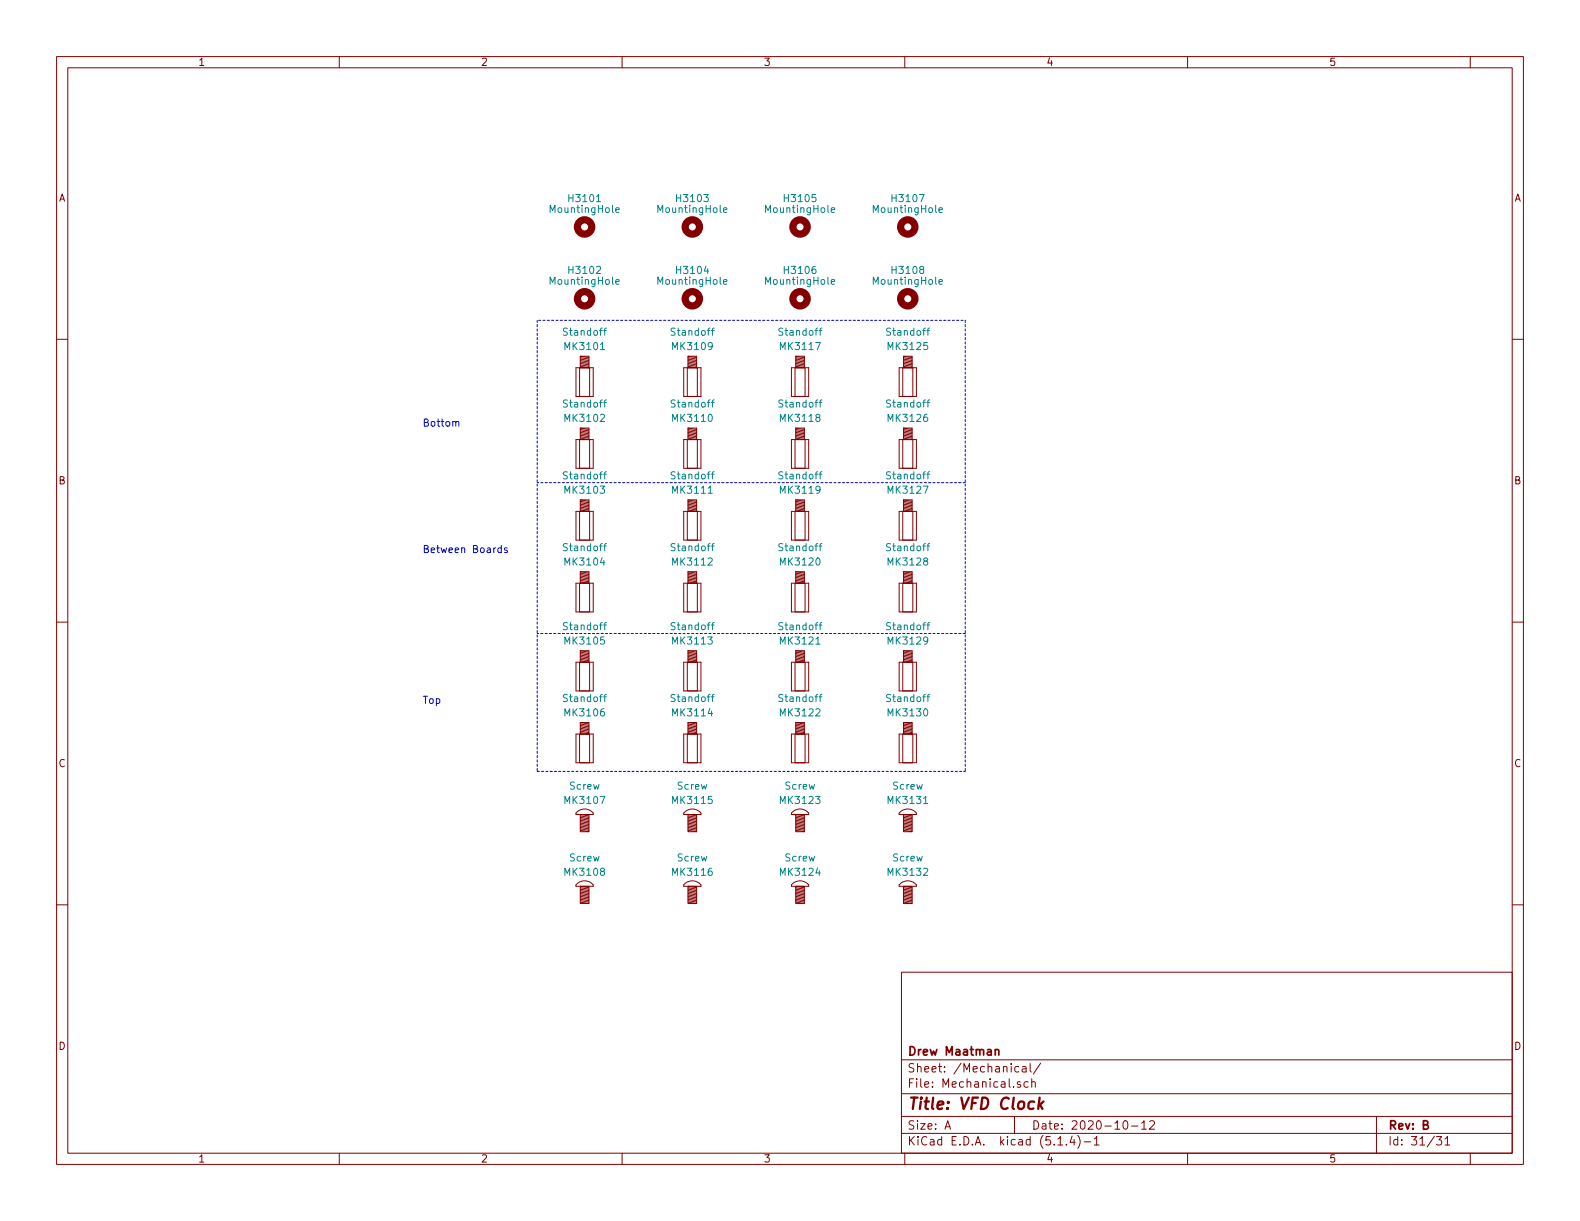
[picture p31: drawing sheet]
<svg xmlns="http://www.w3.org/2000/svg" width="279mm" height="216mm" viewBox="0 0 279 216" stroke-linecap="round" stroke-linejoin="round" font-family="sans-serif">
<defs><g id="words">
<text font-size="2.8" fill="#840000" x="160.4" y="196.2">Title: VFD Clock</text>
<g font-size="2.1" fill="#840000">
<text x="160.4" y="189.6">Sheet: /Mechanical/</text>
<text x="160.4" y="186.6">Drew Maatman</text>
<text x="160.4" y="192.3">File: Mechanical.sch</text>
<text x="160.4" y="202.5">KiCad E.D.A. kicad (5.1.4)-1</text>
<text x="160.4" y="199.7">Size: A</text>
<text x="182.4" y="199.7">Date: 2020-10-12</text>
<text x="245.4" y="199.7">Rev: B</text>
<text x="245.4" y="202.5">Id: 31/31</text>
</g>
<g font-size="1.8" fill="#840000">
<text x="35" y="11.6">1</text>
<text x="85" y="11.6">2</text>
<text x="135" y="11.6">3</text>
<text x="185" y="11.6">4</text>
<text x="235" y="11.6">5</text>
<text x="10.4" y="35.6">A</text>
<text x="267.8" y="35.6">A</text>
<text x="10.4" y="85.6">B</text>
<text x="267.8" y="85.6">B</text>
<text x="10.4" y="135.6">C</text>
<text x="267.8" y="135.6">C</text>
<text x="10.4" y="185.6">D</text>
<text x="267.8" y="185.6">D</text>
<text x="35" y="205.5">1</text>
<text x="85" y="205.5">2</text>
<text x="135" y="205.5">3</text>
<text x="185" y="205.5">4</text>
<text x="235" y="205.5">5</text>
</g>
<g font-size="1.8" fill="#008484">
<text x="100.8" y="35.7">H3101</text>
<text x="119.8" y="35.7">H3103</text>
<text x="138.9" y="35.7">H3105</text>
<text x="157.9" y="35.7">H3107</text>
<text x="97.5" y="37.6">MountingHole</text>
<text x="116.5" y="37.6">MountingHole</text>
<text x="135.6" y="37.6">MountingHole</text>
<text x="154.6" y="37.6">MountingHole</text>
<text x="97.5" y="50.3">MountingHole</text>
<text x="100.8" y="48.4">H3102</text>
<text x="116.5" y="50.3">MountingHole</text>
<text x="119.8" y="48.4">H3104</text>
<text x="135.6" y="50.3">MountingHole</text>
<text x="138.9" y="48.4">H3106</text>
<text x="154.6" y="50.3">MountingHole</text>
<text x="157.9" y="48.4">H3108</text>
<text x="99.8" y="59.4">Standoff</text>
<text x="118.8" y="59.4">Standoff</text>
<text x="137.9" y="59.4">Standoff</text>
<text x="156.9" y="59.4">Standoff</text>
<text x="100.1" y="61.9">MK3101</text>
<text x="119.1" y="61.9">MK3109</text>
<text x="138.2" y="61.9">MK3117</text>
<text x="157.2" y="61.9">MK3125</text>
<text x="99.8" y="72.1">Standoff</text>
<text x="100.1" y="74.6">MK3102</text>
<text x="118.8" y="72.1">Standoff</text>
<text x="119.1" y="74.6">MK3110</text>
<text x="137.9" y="72.1">Standoff</text>
<text x="138.2" y="74.6">MK3118</text>
<text x="156.9" y="72.1">Standoff</text>
<text x="157.2" y="74.6">MK3126</text>
<text x="99.8" y="84.8">Standoff</text>
<text x="100.1" y="87.3">MK3103</text>
<text x="118.8" y="84.8">Standoff</text>
<text x="119.1" y="87.3">MK3111</text>
<text x="137.9" y="84.8">Standoff</text>
<text x="138.2" y="87.3">MK3119</text>
<text x="156.9" y="84.8">Standoff</text>
<text x="157.2" y="87.3">MK3127</text>
<text x="99.8" y="97.5">Standoff</text>
<text x="100.1" y="100">MK3104</text>
<text x="118.8" y="97.5">Standoff</text>
<text x="119.1" y="100">MK3112</text>
<text x="137.9" y="97.5">Standoff</text>
<text x="138.2" y="100">MK3120</text>
<text x="156.9" y="97.5">Standoff</text>
<text x="157.2" y="100">MK3128</text>
<text x="99.8" y="111.4">Standoff</text>
<text x="100.1" y="114">MK3105</text>
<text x="118.8" y="111.4">Standoff</text>
<text x="119.1" y="114">MK3113</text>
<text x="137.9" y="111.4">Standoff</text>
<text x="138.2" y="114">MK3121</text>
<text x="156.9" y="111.4">Standoff</text>
<text x="157.2" y="114">MK3129</text>
<text x="99.8" y="124.1">Standoff</text>
<text x="118.8" y="124.1">Standoff</text>
<text x="137.9" y="124.1">Standoff</text>
<text x="156.9" y="124.1">Standoff</text>
<text x="100.1" y="126.7">MK3106</text>
<text x="119.1" y="126.7">MK3114</text>
<text x="138.2" y="126.7">MK3122</text>
<text x="157.2" y="126.7">MK3130</text>
<text x="100.1" y="142.2">MK3107</text>
<text x="100.8" y="139.6">Screw</text>
<text x="119.1" y="142.2">MK3115</text>
<text x="119.8" y="139.6">Screw</text>
<text x="138.2" y="142.2">MK3123</text>
<text x="138.9" y="139.6">Screw</text>
<text x="157.2" y="142.2">MK3131</text>
<text x="157.9" y="139.6">Screw</text>
<text x="100.1" y="154.9">MK3108</text>
<text x="100.8" y="152.3">Screw</text>
<text x="119.1" y="154.9">MK3116</text>
<text x="119.8" y="152.3">Screw</text>
<text x="138.2" y="154.9">MK3124</text>
<text x="138.9" y="152.3">Screw</text>
<text x="157.2" y="154.9">MK3132</text>
<text x="157.9" y="152.3">Screw</text>
</g>
<g font-size="1.8" fill="#0000c2">
<text x="74.7" y="75.4">Bottom</text>
<text x="74.7" y="97.8">Between Boards</text>
<text x="74.7" y="124.5">Top</text>
</g>
</g></defs>
<g fill="none" stroke="#840000" stroke-width=".18">
<path d="M10 10h259.4v195.9h-259.4zM12 12h255.4v191.9h-255.4zM60 10v2M110 10v2M160 10v2M210 10v2M260 10v2M10 60h2M267.4 60h2M101.9 65v5.1zM101.9 65h3zM101.9 70.1h3z"/>
<path d="M101.9 77.7v5.1zM101.9 77.7h3zM102.5 65h1.8v5.1h-1.8zM102.5 77.7h1.8v5.1h-1.8zM102.6 65h1.5zM102.6 63v2zM102.6 63h1.5zM102.6 77.7h1.5zM102.6 75.7v2zM102.6 75.7h1.5zM102.6 64.8l1.5 .2M102.6 64.5l1.5 .3"/>
<path d="M102.6 64.3l1.5 .2M102.6 64l1.5 .3M102.6 63.8l1.5 .2M102.6 63.5l1.5 .3M102.6 63.2l1.5 .3M102.6 63l1.5 .2M102.6 77.5l1.5 .2M102.6 77.2l1.5 .3M102.6 77l1.5 .2M102.6 76.7l1.5 .3M102.6 76.5l1.5 .2M102.6 76.2l1.5 .3"/>
<path d="M102.6 75.9l1.5 .3M102.6 75.7l1.5 .2M104.1 63v2zM104.1 75.7v2zM104.9 65v5.1zM104.9 77.7v5.1zM120.9 65v5.1zM120.9 65h3.1zM120.9 70.1h3.1zM120.9 77.7v5.1zM120.9 77.7h3.1zM121.5 65h1.8v5.1h-1.8z"/>
<path d="M121.5 77.7h1.8v5.1h-1.8zM121.7 65h1.5zM121.7 63v2zM121.7 63h1.5zM121.7 77.7h1.5zM121.7 75.7v2zM121.7 75.7h1.5zM121.7 64.8l1.5 .2M121.7 64.5l1.5 .3M121.7 64.3l1.5 .2M121.7 64l1.5 .3M121.7 63.8l1.5 .2"/>
<path d="M121.7 63.5l1.5 .3M121.7 63.2l1.5 .3M121.7 63l1.5 .2M121.7 77.5l1.5 .2M121.7 77.2l1.5 .3M121.7 77l1.5 .2M121.7 76.7l1.5 .3M121.7 76.5l1.5 .2M121.7 76.2l1.5 .3M121.7 75.9l1.5 .3M121.7 75.7l1.5 .2M123.2 63v2z"/>
<path d="M123.2 75.7v2zM124 65v5.1zM124 77.7v5.1zM140 77.7v5.1zM140 77.7h3zM140 65v5.1zM140 65h3zM140 70.1h3zM140.6 77.7h1.8v5.1h-1.8zM140.6 65h1.8v5.1h-1.8zM140.7 77.7h1.5zM140.7 75.7v2z"/>
<path d="M140.7 75.7h1.5zM140.7 65h1.5zM140.7 63v2zM140.7 63h1.5zM140.7 77.5l1.5 .2M140.7 77.2l1.5 .3M140.7 77l1.5 .2M140.7 76.7l1.5 .3M140.7 76.5l1.5 .2M140.7 76.2l1.5 .3M140.7 75.9l1.5 .3M140.7 75.7l1.5 .2"/>
<path d="M140.7 64.8l1.5 .2M140.7 64.5l1.5 .3M140.7 64.3l1.5 .2M140.7 64l1.5 .3M140.7 63.8l1.5 .2M140.7 63.5l1.5 .3M140.7 63.2l1.5 .3M140.7 63l1.5 .2M142.2 75.7v2zM142.2 63v2zM143 77.7v5.1zM143 65v5.1z"/>
<path d="M159 65v5.1zM159 65h3.1zM159 70.1h3.1zM159 77.7v5.1zM159 77.7h3.1zM159.6 65h1.8v5.1h-1.8zM159.6 77.7h1.8v5.1h-1.8zM159.8 65h1.5zM159.8 63v2zM159.8 63h1.5zM159.8 77.7h1.5zM159.8 75.7v2z"/>
<path d="M159.8 75.7h1.5zM159.8 64.8l1.5 .2M159.8 64.5l1.5 .3M159.8 64.3l1.5 .2M159.8 64l1.5 .3M159.8 63.8l1.5 .2M159.8 63.5l1.5 .3M159.8 63.2l1.5 .3M159.8 63l1.5 .2M159.8 77.5l1.5 .2M159.8 77.2l1.5 .3M159.8 77l1.5 .2"/>
<path d="M159.8 76.7l1.5 .3M159.8 76.5l1.5 .2M159.8 76.2l1.5 .3M159.8 75.9l1.5 .3M159.8 75.7l1.5 .2M161.3 63v2zM161.3 75.7v2zM162.1 65v5.1zM162.1 77.7v5.1zM101.9 90.4v5.1zM101.9 90.4h3zM101.9 95.5h3z"/>
<path d="M101.9 82.8h3zM102.5 90.4h1.8v5.1h-1.8zM102.6 90.4h1.5zM102.6 88.4v2zM102.6 88.4h1.5zM102.6 90.2l1.5 .2M102.6 89.9l1.5 .3M102.6 89.7l1.5 .2M102.6 89.4l1.5 .3M102.6 89.2l1.5 .2M102.6 88.9l1.5 .3M102.6 88.6l1.5 .3"/>
<path d="M102.6 88.4l1.5 .2M104.1 88.4v2zM104.9 90.4v5.1zM120.9 90.4v5.1zM120.9 90.4h3.1zM120.9 95.5h3.1zM120.9 82.8h3.1zM121.5 90.4h1.8v5.1h-1.8zM121.7 90.4h1.5zM121.7 88.4v2zM121.7 88.4h1.5zM121.7 90.2l1.5 .2"/>
<path d="M121.7 89.9l1.5 .3M121.7 89.7l1.5 .2M121.7 89.4l1.5 .3M121.7 89.2l1.5 .2M121.7 88.9l1.5 .3M121.7 88.6l1.5 .3M121.7 88.4l1.5 .2M123.2 88.4v2zM124 90.4v5.1zM140 90.4v5.1zM140 90.4h3zM140 95.5h3z"/>
<path d="M140 82.8h3zM140.6 90.4h1.8v5.1h-1.8zM140.7 90.4h1.5zM140.7 88.4v2zM140.7 88.4h1.5zM140.7 90.2l1.5 .2M140.7 89.9l1.5 .3M140.7 89.7l1.5 .2M140.7 89.4l1.5 .3M140.7 89.2l1.5 .2M140.7 88.9l1.5 .3M140.7 88.6l1.5 .3"/>
<path d="M140.7 88.4l1.5 .2M142.2 88.4v2zM143 90.4v5.1zM159 90.4v5.1zM159 90.4h3.1zM159 95.5h3.1zM159 82.8h3.1zM159.6 90.4h1.8v5.1h-1.8zM159.8 90.4h1.5zM159.8 88.4v2zM159.8 88.4h1.5zM159.8 90.2l1.5 .2"/>
<path d="M159.8 89.9l1.5 .3M159.8 89.7l1.5 .2M159.8 89.4l1.5 .3M159.8 89.2l1.5 .2M159.8 88.9l1.5 .3M159.8 88.6l1.5 .3M159.8 88.4l1.5 .2M161.3 88.4v2zM162.1 90.4v5.1zM10 110h2M101.9 117.1v5.1zM101.9 117.1h3z"/>
<path d="M101.9 103.1v5.1zM101.9 103.1h3zM101.9 108.2h3zM102.5 117.1h1.8v5.1h-1.8zM102.5 103.1h1.8v5.1h-1.8zM102.6 117.1h1.5zM102.6 115.1v2zM102.6 115.1h1.5zM102.6 103.1h1.5zM102.6 101.1v2zM102.6 101.1h1.5zM102.6 116.8l1.5 .3"/>
<path d="M102.6 116.6l1.5 .2M102.6 116.3l1.5 .3M102.6 116.1l1.5 .2M102.6 115.8l1.5 .3M102.6 115.6l1.5 .2M102.6 115.3l1.5 .3M102.6 115.1l1.5 .2M102.6 102.9l1.5 .2M102.6 102.6l1.5 .3M102.6 102.4l1.5 .2M102.6 102.1l1.5 .3M102.6 101.9l1.5 .2"/>
<path d="M102.6 101.6l1.5 .3M102.6 101.3l1.5 .3M102.6 101.1l1.5 .2M104.1 115.1v2zM104.1 101.1v2zM104.9 117.1v5.1zM104.9 103.1v5.1zM120.9 103.1v5.1zM120.9 103.1h3.1zM120.9 108.2h3.1zM120.9 117.1v5.1zM120.9 117.1h3.1z"/>
<path d="M121.5 103.1h1.8v5.1h-1.8zM121.5 117.1h1.8v5.1h-1.8zM121.7 103.1h1.5zM121.7 101.1v2zM121.7 101.1h1.5zM121.7 117.1h1.5zM121.7 115.1v2zM121.7 115.1h1.5zM121.7 102.9l1.5 .2M121.7 102.6l1.5 .3M121.7 102.4l1.5 .2M121.7 102.1l1.5 .3"/>
<path d="M121.7 101.9l1.5 .2M121.7 101.6l1.5 .3M121.7 101.3l1.5 .3M121.7 101.1l1.5 .2M121.7 116.8l1.5 .3M121.7 116.6l1.5 .2M121.7 116.3l1.5 .3M121.7 116.1l1.5 .2M121.7 115.8l1.5 .3M121.7 115.6l1.5 .2M121.7 115.3l1.5 .3M121.7 115.1l1.5 .2"/>
<path d="M123.2 101.1v2zM123.2 115.1v2zM124 103.1v5.1zM124 117.1v5.1zM140 103.1v5.1zM140 103.1h3zM140 108.2h3zM140 117.1v5.1zM140 117.1h3zM140.6 103.1h1.8v5.1h-1.8zM140.6 117.1h1.8v5.1h-1.8zM140.7 103.1h1.5z"/>
<path d="M140.7 101.1v2zM140.7 101.1h1.5zM140.7 117.1h1.5zM140.7 115.1v2zM140.7 115.1h1.5zM140.7 102.9l1.5 .2M140.7 102.6l1.5 .3M140.7 102.4l1.5 .2M140.7 102.1l1.5 .3M140.7 101.9l1.5 .2M140.7 101.6l1.5 .3M140.7 101.3l1.5 .3"/>
<path d="M140.7 101.1l1.5 .2M140.7 116.8l1.5 .3M140.7 116.6l1.5 .2M140.7 116.3l1.5 .3M140.7 116.1l1.5 .2M140.7 115.8l1.5 .3M140.7 115.6l1.5 .2M140.7 115.3l1.5 .3M140.7 115.1l1.5 .2M142.2 101.1v2zM142.2 115.1v2zM143 103.1v5.1z"/>
<path d="M143 117.1v5.1zM159 103.1v5.1zM159 103.1h3.1zM159 108.2h3.1zM159 117.1v5.1zM159 117.1h3.1zM159.6 103.1h1.8v5.1h-1.8zM159.6 117.1h1.8v5.1h-1.8zM159.8 103.1h1.5zM159.8 101.1v2zM159.8 101.1h1.5zM159.8 117.1h1.5z"/>
<path d="M159.8 115.1v2zM159.8 115.1h1.5zM159.8 102.9l1.5 .2M159.8 102.6l1.5 .3M159.8 102.4l1.5 .2M159.8 102.1l1.5 .3M159.8 101.9l1.5 .2M159.8 101.6l1.5 .3M159.8 101.3l1.5 .3M159.8 101.1l1.5 .2M159.8 116.8l1.5 .3M159.8 116.6l1.5 .2"/>
<path d="M159.8 116.3l1.5 .3M159.8 116.1l1.5 .2M159.8 115.8l1.5 .3M159.8 115.6l1.5 .2M159.8 115.3l1.5 .3M159.8 115.1l1.5 .2M161.3 101.1v2zM161.3 115.1v2zM162.1 103.1v5.1zM162.1 117.1v5.1zM267.4 110h2M101.9 122.2h3z"/>
<path d="M101.9 129.8v5.1zM101.9 129.8h3zM101.9 134.9h3zM102.5 129.8h1.8v5.1h-1.8zM102.6 129.8h1.5zM102.6 127.8v2zM102.6 127.8h1.5zM102.6 129.5l1.5 .3M102.6 129.3l1.5 .2M102.6 129l1.5 .3M102.6 128.8l1.5 .2M102.6 128.5l1.5 .3"/>
<path d="M102.6 128.3l1.5 .2M102.6 128l1.5 .3M102.6 127.8l1.5 .2M104.1 127.8v2zM104.9 129.8v5.1zM120.9 122.2h3.1zM120.9 129.8v5.1zM120.9 129.8h3.1zM120.9 134.9h3.1zM121.5 129.8h1.8v5.1h-1.8zM121.7 129.8h1.5zM121.7 127.8v2z"/>
<path d="M121.7 127.8h1.5zM121.7 129.5l1.5 .3M121.7 129.3l1.5 .2M121.7 129l1.5 .3M121.7 128.8l1.5 .2M121.7 128.5l1.5 .3M121.7 128.3l1.5 .2M121.7 128l1.5 .3M121.7 127.8l1.5 .2M123.2 127.8v2zM124 129.8v5.1zM140 122.2h3z"/>
<path d="M140 129.8v5.1zM140 129.8h3zM140 134.9h3zM140.6 129.8h1.8v5.1h-1.8zM140.7 129.8h1.5zM140.7 127.8v2zM140.7 127.8h1.5zM140.7 129.5l1.5 .3M140.7 129.3l1.5 .2M140.7 129l1.5 .3M140.7 128.8l1.5 .2M140.7 128.5l1.5 .3"/>
<path d="M140.7 128.3l1.5 .2M140.7 128l1.5 .3M140.7 127.8l1.5 .2M142.2 127.8v2zM143 129.8v5.1zM159 122.2h3.1zM159 129.8v5.1zM159 129.8h3.1zM159 134.9h3.1zM159.6 129.8h1.8v5.1h-1.8zM159.8 129.8h1.5zM159.8 127.8v2z"/>
<path d="M159.8 127.8h1.5zM159.8 129.5l1.5 .3M159.8 129.3l1.5 .2M159.8 129l1.5 .3M159.8 128.8l1.5 .2M159.8 128.5l1.5 .3M159.8 128.3l1.5 .2M159.8 128l1.5 .3M159.8 127.8l1.5 .2M161.3 127.8v2zM162.1 129.8v5.1zM10 160h2"/>
<path d="M101.9 143.8a1.99 1.99 0 0 1 3 0v.2h-3zM101.9 156.5a1.99 1.99 0 0 1 3 0v.2h-3zM102.6 144h1.5v3.1h-1.5zM102.6 156.7h1.5v3.1h-1.5zM102.6 146.8l1.5 .3M102.6 146.6l1.5 .2M102.6 146.3l1.5 .3M102.6 146.1l1.5 .2M102.6 145.8l1.5 .3M102.6 145.5l1.5 .3M102.6 145.3l1.5 .2M102.6 145l1.5 .3"/>
<path d="M102.6 144.8l1.5 .2M102.6 144.5l1.5 .3M102.6 144.3l1.5 .2M102.6 144l1.5 .3M102.6 159.5l1.5 .3M102.6 159.3l1.5 .2M102.6 159l1.5 .3M102.6 158.8l1.5 .2M102.6 158.5l1.5 .3M102.6 158.2l1.5 .3M102.6 158l1.5 .2M102.6 157.7l1.5 .3"/>
<path d="M102.6 157.5l1.5 .2M102.6 157.2l1.5 .3M102.6 157l1.5 .2M102.6 156.7l1.5 .3M120.9 143.8a1.99 1.99 0 0 1 3.1 0v.2h-3.1zM120.9 156.5a1.99 1.99 0 0 1 3.1 0v.2h-3.1zM121.7 144h1.5v3.1h-1.5zM121.7 156.7h1.5v3.1h-1.5zM121.7 146.8l1.5 .3M121.7 146.6l1.5 .2M121.7 146.3l1.5 .3M121.7 146.1l1.5 .2"/>
<path d="M121.7 145.8l1.5 .3M121.7 145.5l1.5 .3M121.7 145.3l1.5 .2M121.7 145l1.5 .3M121.7 144.8l1.5 .2M121.7 144.5l1.5 .3M121.7 144.3l1.5 .2M121.7 144l1.5 .3M121.7 159.5l1.5 .3M121.7 159.3l1.5 .2M121.7 159l1.5 .3M121.7 158.8l1.5 .2"/>
<path d="M121.7 158.5l1.5 .3M121.7 158.2l1.5 .3M121.7 158l1.5 .2M121.7 157.7l1.5 .3M121.7 157.5l1.5 .2M121.7 157.2l1.5 .3M121.7 157l1.5 .2M121.7 156.7l1.5 .3M140 156.5a1.99 1.99 0 0 1 3 0v.2h-3zM140 143.8a1.99 1.99 0 0 1 3 0v.2h-3zM140.7 156.7h1.5v3.1h-1.5zM140.7 144h1.5v3.1h-1.5z"/>
<path d="M140.7 159.5l1.5 .3M140.7 159.3l1.5 .2M140.7 159l1.5 .3M140.7 158.8l1.5 .2M140.7 158.5l1.5 .3M140.7 158.2l1.5 .3M140.7 158l1.5 .2M140.7 157.7l1.5 .3M140.7 157.5l1.5 .2M140.7 157.2l1.5 .3M140.7 157l1.5 .2M140.7 156.7l1.5 .3"/>
<path d="M140.7 146.8l1.5 .3M140.7 146.6l1.5 .2M140.7 146.3l1.5 .3M140.7 146.1l1.5 .2M140.7 145.8l1.5 .3M140.7 145.5l1.5 .3M140.7 145.3l1.5 .2M140.7 145l1.5 .3M140.7 144.8l1.5 .2M140.7 144.5l1.5 .3M140.7 144.3l1.5 .2M140.7 144l1.5 .3"/>
<path d="M159 143.8a1.99 1.99 0 0 1 3.1 0v.2h-3.1zM159 156.5a1.99 1.99 0 0 1 3.1 0v.2h-3.1zM159.8 144h1.5v3.1h-1.5zM159.8 156.7h1.5v3.1h-1.5zM159.8 146.8l1.5 .3M159.8 146.6l1.5 .2M159.8 146.3l1.5 .3M159.8 146.1l1.5 .2M159.8 145.8l1.5 .3M159.8 145.5l1.5 .3M159.8 145.3l1.5 .2M159.8 145l1.5 .3"/>
<path d="M159.8 144.8l1.5 .2M159.8 144.5l1.5 .3M159.8 144.3l1.5 .2M159.8 144l1.5 .3M159.8 159.5l1.5 .3M159.8 159.3l1.5 .2M159.8 159l1.5 .3M159.8 158.8l1.5 .2M159.8 158.5l1.5 .3M159.8 158.2l1.5 .3M159.8 158l1.5 .2M159.8 157.7l1.5 .3"/>
<path d="M159.8 157.5l1.5 .2M159.8 157.2l1.5 .3M159.8 157l1.5 .2M159.8 156.7l1.5 .3M267.4 160h2M159.4 171.9h108v32h-108zM159.4 197.4h108M159.4 193.4h108M159.4 187.4h108M167.1 199.7l.5-1.5 .5 1.5M167.2 199.2h.8M179.4 197.4v3"/>
<path d="M180.2 188.6h-.5l-.2 .2 .1 .7h.6M180.4 191.3h-.3l-.2 .2 .1 .2 .4 .1v.4h-.5M180.8 188.6h.6l.1 1M181.5 188.9l-.6 .1-.2 .2 .2 .4 .6-.1M181.8 191.3h-.4l-.3 .2 .1 .6 .2 .2 .4-.1M182.2 188.1v1.3l.2 .2M182.4 191.4l.3-.1h.3l.1 1M182.4 190.8v1.5M184 188l-1.3 1.9M198.8 198.2h.3a.94 .94 0 0 1 0 1.5 .8 .8 0 0 1-.6-.7 .8 .8 0 0 1 .3-.8zM200.1 199.1h1.1M201.9 198.6l.4-.4v1.5"/>
<path d="M201.9 199.7h.8M203.3 198.3l.2-.1h.4l.2 .1 .1 .3-1 1.1h1M243.4 197.4v6.5M60 203.9v2M110 203.9v2M159.4 200.4h108M160 203.9v2M187.1 202.5h.8M188.6 202.3v.2M189.6 200.9l-.4 1.1h.9M189.9 201.5v1M190.6 200.8a1.71 1.71 0 0 1 0 2.2"/>
<path d="M191.7 201.9h1.2M193.5 201.4l.4-.4v1.5M193.5 202.5h.9M210 203.9v2M254 201h.9l-.4 .5 .4 .2v.6l-.2 .2-.7-.2M255.5 201.4l.5-.4v1.5M255.5 202.5h.9M260 203.9v2"/>
</g>
<path d="M183.8 194.1l-.2 2M183.9 195.3l.5 .8M184.5 194.8l-.8 .7" fill="none" stroke="#840000" stroke-width=".41"/>
<path d="M176 185.7l.2-.1h.4v1M176 185.6v1" fill="none" stroke="#840000" stroke-width=".3"/>
<g fill="none" stroke="#008484" stroke-width=".18">
<path d="M108.9 37.1l.6-.1-.1-.2-.3-.1-.2 .2 .1 .6h.4M127.9 37.1l.6-.1v-.2l-.4-.1-.2 .2 .1 .6h.5M147 37.1l.6-.1-.1-.2-.3-.1-.2 .2 .1 .6h.4M166 37.1l.6-.1v-.2l-.4-.1-.2 .2 .1 .6h.5M106.8 58.4h.4M107.2 58l-.3 .2v1.1M108.9 49.8l.6-.1-.1-.2-.3-.1-.2 .2 .1 .6h.4M125.8 58.4h.5M126.3 58l-.3 .2v1.1M127.9 49.8l.6-.1v-.2l-.4-.1-.2 .2 .1 .6h.5M144.9 58.4h.4M145.3 58l-.3 .2v1.1"/>
<path d="M147 49.8l.6-.1-.1-.2-.3-.1-.2 .2 .1 .6h.4M163.9 58.4h.5M164.4 58l-.3 .2v1.1M166 49.8l.6-.1v-.2l-.4-.1-.2 .2 .1 .6h.5M106.2 61.8h.7M106.8 71.1h.4M107.2 70.7l-.3 .2v1.1M125.8 71.1h.5M126.3 70.7l-.3 .2v1.1M144.9 71.1h.4M145.3 70.7l-.3 .2v1.1M163.9 71.1h.5"/>
<path d="M164.4 70.7l-.3 .2v1.1M106.8 96.5h.4M106.8 83.8h.4M107.2 96.1l-.3 .2v1.1M107.2 83.4l-.3 .2v1.1M125.2 87.2h.8M125.8 96.5h.5M125.8 83.8h.5M126.3 96.1l-.3 .2v1.1M126.3 83.4l-.3 .2v1.1M144.9 96.5h.4M144.9 83.8h.4"/>
<path d="M145.3 96.1l-.3 .2v1.1M145.3 83.4l-.3 .2v1.1M163.9 96.5h.5M163.9 83.8h.5M164.4 96.1l-.3 .2v1.1M164.4 83.4l-.3 .2v1.1M106.8 110.5h.4M107.2 110.1l-.3 .2v1.1M125.8 110.5h.5M126.3 110.1l-.3 .2v1.1M144.3 113.9h.7M144.9 110.5h.4"/>
<path d="M145.3 110.1l-.3 .2v1.1M163.9 110.5h.5M164.4 110.1l-.3 .2v1.1M106.8 123.2h.4M107.2 122.8l-.3 .2v1.1M125.8 123.2h.5M126.3 122.8l-.3 .2v1.1M144.9 123.2h.4M145.3 122.8l-.3 .2v1.1M163.9 123.2h.5M164.4 122.8l-.3 .2v1.1M163.3 142.1h.8"/>
</g>
<g fill="none" stroke="#840000" stroke-width="1.3">
<circle cx="103.4" cy="40.1" r="1.27"/>
<circle cx="103.4" cy="52.8" r="1.27"/>
<circle cx="122.4" cy="40.1" r="1.27"/>
<circle cx="122.4" cy="52.8" r="1.27"/>
<circle cx="141.5" cy="52.8" r="1.27"/>
<circle cx="141.5" cy="40.1" r="1.27"/>
<circle cx="160.5" cy="52.8" r="1.27"/>
<circle cx="160.5" cy="40.1" r="1.27"/>
</g>
<path d="M95 56.6v79.8M95.2 56.6h75.5M170.7 56.6v79.8M170.7 85.3h-75.7M170.7 112h-75.7M95 136.4h75.7" fill="none" stroke="#0000c2" stroke-width=".18" stroke-dasharray=".4 .4"/>
<path d="M80.6 74.7l.2-.2 .3 .1 .1 .8M88.6 96.9h-.3l-.3 .2 .2 .6h.4M88.6 96.4v1.3M89.7 96.9h-.3l-.2 .2 .1 .1 .4 .2v.3h-.5" fill="none" stroke="#0000c2" stroke-width=".18"/>
<use href="#words"/>
</svg>
